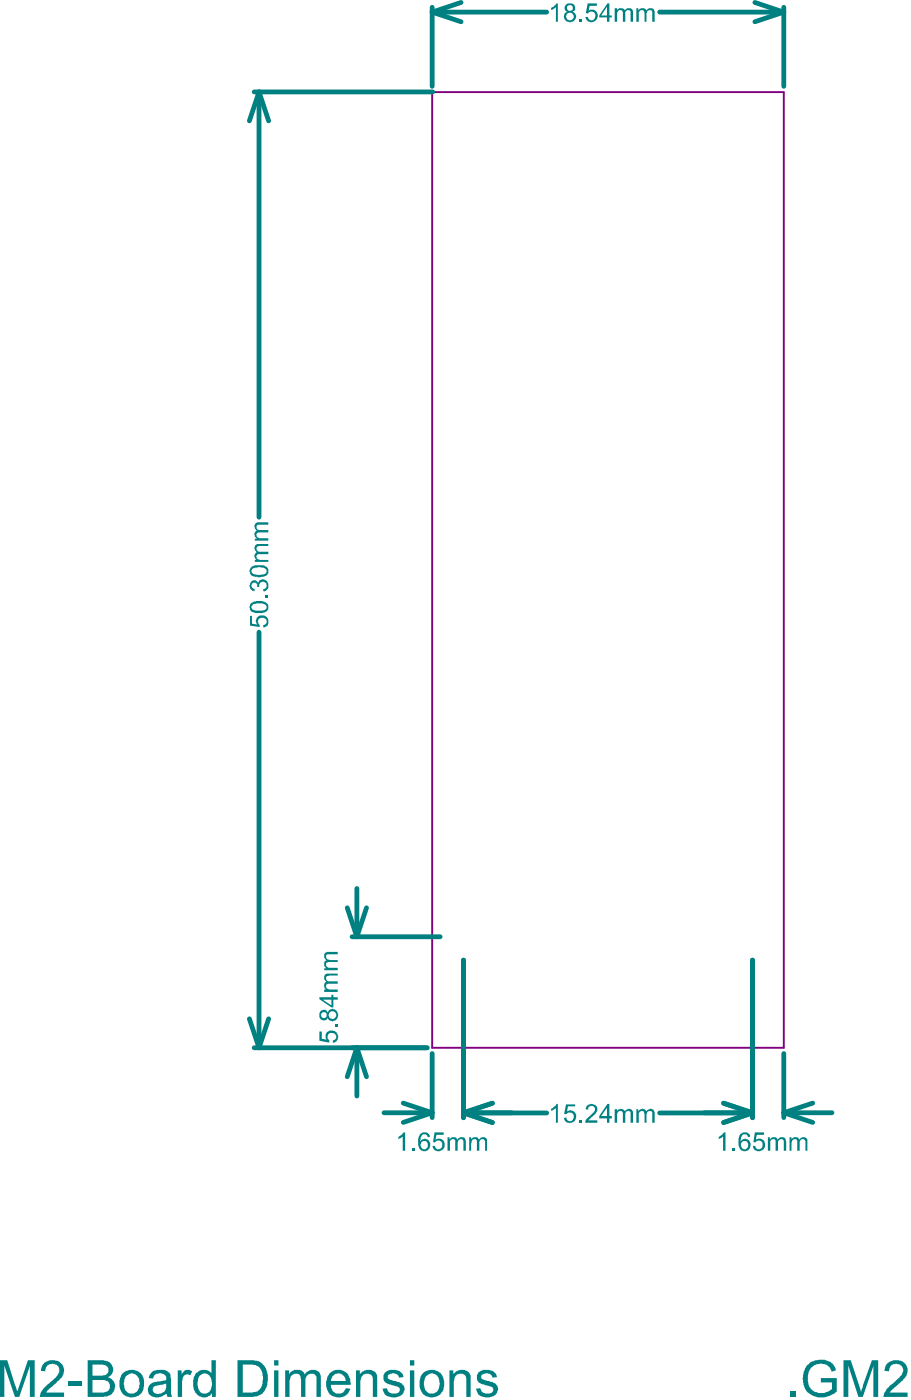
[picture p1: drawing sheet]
<svg xmlns="http://www.w3.org/2000/svg" width="159mm" height="245mm" viewBox="0 0 159 245" stroke-linecap="round" stroke-linejoin="round" font-family="sans-serif">
<path d="M75.6 16.1h61.6v167.4h-61.6z" fill="none" stroke="#800080" stroke-width=".33"/>
<g fill="none" stroke="#008080" stroke-width=".84">
<path d="M44.5 16.1h31.2M45.3 16.1l1.7 5.1M45.3 16.1v74.5M45.3 16.1l-1.7 5.1M75.6 1.3v13.8M75.6 2.1l5.1 1.7M75.6 2.1h20.1M80.7 .4l-5.1 1.7M115.5 2.1h21.7M132.1 .4l5.1 1.7M137.2 1.3v13.8M137.2 2.1l-5.1 1.7"/>
<path d="M45.3 110.7v72.8M60.8 159l1.7 5.1M62.5 155.6v8.5M64.2 159l-1.7 5.1M43.6 178.4l1.7 5.1M47 178.4l-1.7 5.1M61.6 164.1h15.4M81.1 168.1v27.7M131.7 168.1v27.7M44.5 183.5h30.3M62.5 183.5l1.7 5.1M62.5 183.5l-1.7 5.1"/>
<path d="M62.5 183.5v8.5M67.2 194.9h8.4M70.6 193.2l5 1.7M75.6 184.5v11.2M75.6 194.9l-5 1.7M81.1 194.9l5.1 1.7M81.1 194.9h14.6M86.2 193.2l-5.1 1.7M115.5 194.9h16.2M126.7 193.2l5 1.7M131.7 194.9l-5 1.7M137.2 184.5v11.2"/>
<path d="M137.2 194.9h8.4M137.2 194.9l5 1.7M142.2 193.2l-5 1.7"/>
</g>
<g fill="#008080">
<path d="M43.8 107.9h.3v1.3l.9 .2a1.06 1.06 0 0 1 .6-1.6 1.06 1.06 0 0 1 1.4 1 .89 .89 0 0 1-.9 1.1l-.1-.4a.65 .65 0 0 0 .7-.8 .65 .65 0 0 0-.8-.5 .69 .69 0 0 0-.7 .5 .69 .69 0 0 0 .2 .8v.3l-1.6-.2z"/>
<path d="M46.5 104.1h.5v.6h-.5z"/>
<path d="M44 101.8l.7-.2 .5 .4a.94 .94 0 0 1 1.1-.4 .94 .94 0 0 1 .7 1v.4l-.5 .5-.4 .1-.1-.4a.67 .67 0 0 0 .7-.7 .67 .67 0 0 0-.8-.6 .67 .67 0 0 0-.5 .8v.1h-.4a.53 .53 0 0 0-.2-.7 .53 .53 0 0 0-.7 .3 .53 .53 0 0 0 .3 .7h.2l-.1 .5a1.05 1.05 0 0 1-.5-1.8z"/>
<path d="M44.9 95.3h2.1v.3h-1.6a.51 .51 0 0 0-.5 .5 .51 .51 0 0 0 .5 .5h1.6v.4h-1.6a.47 .47 0 0 0-.5 .5 .47 .47 0 0 0 .5 .5l1.6 .1v.3h-2.4v-.3h.3a.75 .75 0 0 1-.4-.7 .75 .75 0 0 1 .4-.7 .82 .82 0 0 1 0-1.4z"/>
<path d="M44.9 91.6l2.1-.1v.4h-1.6a.44 .44 0 0 0-.5 .3 .44 .44 0 0 0 .3 .5l1.8 .1v.4h-1.6a.51 .51 0 0 0-.5 .5 .51 .51 0 0 0 .5 .6h1.6v.4h-2.4v-.4h.3a1.01 1.01 0 0 1-.1-1.3l.1-.1a.79 .79 0 0 1 0-1.3z"/>
<path d="M55.9 180.6h.4v1.3l.9 .2a1.06 1.06 0 0 1 .2-1.4 1.06 1.06 0 0 1 1.5 .1 1.01 1.01 0 0 1 .3 1.1 1.01 1.01 0 0 1-.9 .7v-.4a.66 .66 0 0 0 .5-.9 .66 .66 0 0 0-.9-.4 .68 .68 0 0 0-.6 .5 .68 .68 0 0 0 .4 .8l-.1 .4-1.7-.3z"/>
<path d="M58.7 179.4h.4v.5h-.4z"/>
<path d="M57 170.6l2.1-.1v.3h-1.4a.52 .52 0 0 0-.6 .6 .52 .52 0 0 0 .7 .5h1.3v.4h-1.5a.47 .47 0 0 0-.5 .4 .47 .47 0 0 0 .4 .5l1.6 .1v.4h-2.4v-.4h.4a.85 .85 0 0 1 0-1.4h.1a.82 .82 0 0 1-.2-1.3z"/>
<path d="M57 166.8l2.1-.1v.4h-1.4a.48 .48 0 0 0-.6 .4 .48 .48 0 0 0 .5 .6h1.5v.4h-1.5a.51 .51 0 0 0-.5 .5 .51 .51 0 0 0 .5 .5h1.5v.4h-2.4v-.3h.4a.91 .91 0 0 1-.1-1.4l.2-.1a.84 .84 0 0 1-.2-1.3z"/>
<path d="M96.5 1.4l.4-.2 .5-.6h.2v3.2h-.3v-2.5l-.8 .5z"/>
<path d="M101.4 3.4h.5v.4h-.5z"/>
<path d="M102.9 .6h1.6v.4h-1.3l-.2 .9a1.03 1.03 0 0 1 1.3 .1 1.03 1.03 0 0 1 .2 1.3 1.06 1.06 0 0 1-1.2 .6 1.06 1.06 0 0 1-.9-.9h.5a.68 .68 0 0 0 .7 .6 .68 .68 0 0 0 .6-.8 .69 .69 0 0 0-.5-.7 .69 .69 0 0 0-.7 .3l-.5-.1z"/>
<path d="M107.6 1.4h.4v.4a.84 .84 0 0 1 1.4 0v.1a.75 .75 0 0 1 .8-.5 .75 .75 0 0 1 .6 .8v1.6h-.4v-1.4a.49 .49 0 0 0-.6-.6 .49 .49 0 0 0-.4 .7v1.3h-.4v-1.5a.47 .47 0 0 0-.4-.5 .47 .47 0 0 0-.5 .4l-.1 1.6h-.4z"/>
<path d="M111.4 1.4h.3v.4a.86 .86 0 0 1 1.5 .1 .75 .75 0 0 1 .8-.5 .75 .75 0 0 1 .6 .8v1.6h-.4v-1.4a.48 .48 0 0 0-.4-.7 .48 .48 0 0 0-.6 .5v1.6h-.4v-1.5a.52 .52 0 0 0-.6-.5 .52 .52 0 0 0-.4 .7v1.3h-.4z"/>
<path d="M96.5 194.1l.6-.3 .3-.5h.2v3.3h-.3v-2.5l-.8 .4z"/>
<path d="M99.1 193.4h1.6v.4h-1.3l-.2 .9a1.05 1.05 0 0 1 1.6 .4 1.05 1.05 0 0 1-.6 1.4 1.07 1.07 0 0 1-1.5-.5v-.2l.5-.1a.6 .6 0 0 0 .5 .6 .6 .6 0 0 0 .6-.4 .7 .7 0 0 0-.2-1 .7 .7 0 0 0-.9 .2h-.5z"/>
<path d="M101.4 196.1h.5v.5h-.5z"/>
<path d="M102.9 193.5a1.25 1.25 0 0 1 1.6 .3v.1a1.39 1.39 0 0 1-.8 1.6l-.7 .7h1.6v.4h-2.2a1.66 1.66 0 0 1 1-1.2l.2-.4a.69 .69 0 0 0 .5-.7 .69 .69 0 0 0-.6-.6h-.1a.46 .46 0 0 0-.4 .6h-.5v-.3z"/>
<path d="M107.6 194.3h.4v.3a.76 .76 0 0 1 1.2-.2l.2 .2a.76 .76 0 0 1 .8-.4 .76 .76 0 0 1 .6 .7v1.7h-.4v-1.5a.41 .41 0 0 0-.1-.5 .41 .41 0 0 0-.5 0l-.4 .3v1.7h-.4v-1.5a.51 .51 0 0 0-.4-.5 .51 .51 0 0 0-.6 .4v1.6h-.4z"/>
<path d="M111.4 194.3h.3v.3a.91 .91 0 0 1 1.5 0 .77 .77 0 0 1 .8-.4 .77 .77 0 0 1 .6 .8v1.6h-.4v-1.5a.34 .34 0 0 0 0-.4 .34 .34 0 0 0-.4-.1h-.1a.6 .6 0 0 0-.5 .7v1.3h-.4v-1.5a.47 .47 0 0 0-.3-.5 .47 .47 0 0 0-.5 .2l-.2 .1v1.7h-.4z"/>
<path d="M69.7 199.1l.6-.4 .4-.4h.2v3.2h-.4v-2.5l-.7 .5z"/>
<path d="M72.2 201.1h.4v.4h-.4z"/>
<path d="M76.1 198.3h1.6v.4h-1.3l-.2 .9a1.1 1.1 0 0 1 1.6 .6 1.1 1.1 0 0 1-.9 1.4h-.1a1.02 1.02 0 0 1-1.1-.9h.4a.66 .66 0 0 0 .9 .6 .66 .66 0 0 0 .4-1 .68 .68 0 0 0-.5-.5 .68 .68 0 0 0-.8 .3l-.3-.1z"/>
<path d="M78.3 199.2h.4v.3a.84 .84 0 0 1 1.3 0v.1a.87 .87 0 0 1 1.5-.1v2h-.4v-1.4a.47 .47 0 0 0-.4-.6 .47 .47 0 0 0-.5 .4l-.1 1.6h-.4v-1.6a.47 .47 0 0 0-.6-.4 .47 .47 0 0 0-.3 .6v1.4h-.5z"/>
<path d="M82.1 199.2h.4v.3a.84 .84 0 0 1 1.3 0v.1a.75 .75 0 0 1 .9-.5 .75 .75 0 0 1 .5 .8v1.6h-.3v-1.4a.52 .52 0 0 0-.6-.6 .52 .52 0 0 0-.4 .7v1.3h-.4v-1.5a.47 .47 0 0 0-.5-.5 .47 .47 0 0 0-.5 .6v1.4h-.4z"/>
<path d="M138.4 243.7h.9v.9h-.9z"/>
<path d="M141.7 238.6l.3-.1a4.5 4.5 0 0 1 2.8-.2l.1 .1a1.09 1.09 0 0 1 1 .7l.3 .5 .1 .4-.8 .2a1.71 1.71 0 0 0-2.2-1.3 2.06 2.06 0 0 0-1.8 1.8 2.63 2.63 0 0 0 1.2 3.1 2.78 2.78 0 0 0 2.7-.4l.2-.1v-1.2h-1.9v-.8h2.8v2.4l-.3 .2a3.7 3.7 0 0 1-5.3-.7 4.2 4.2 0 0 1-.3-2.1v-.8l.2-.3a1.49 1.49 0 0 1 .8-1.1z"/>
<path d="M147.6 238.2h1.3l1.8 5.5 1.9-5.5h1.1v6.4h-.8v-5.4l-1.9 5.4h-.7l-1.8-5.5v5.5h-.9z"/>
<path d="M155.4 238.6h.1a2.22 2.22 0 0 1 3.2 .6 2.28 2.28 0 0 1-1 2.8l-1.1 .9-.9 1h3.2v.7h-4.3a3.7 3.7 0 0 1 1.9-2.5l.2-.2a3.3 3.3 0 0 0 1.4-2 1.27 1.27 0 0 0-1.4-1.1 1.27 1.27 0 0 0-1.1 1.4l-.8-.1 .1-.4a1.45 1.45 0 0 1 .5-1.1z"/>
<path d="M125.8 199.1l.6-.4 .3-.4h.3v3.2h-.4v-2.5l-.7 .5z"/>
<path d="M128.2 201.1h.5v.4h-.5z"/>
<path d="M132.1 198.3h1.6v.4h-1.2l-.2 .9a1.1 1.1 0 0 1 1.6 .6 1.1 1.1 0 0 1-.9 1.4h-.1a1 1 0 0 1-1.1-.8l.4-.1a.65 .65 0 0 0 .8 .6 .65 .65 0 0 0 .5-.9 .68 .68 0 0 0-.5-.6 .68 .68 0 0 0-.8 .3l-.3-.1z"/>
<path d="M134.4 199.2h.3v.3a.84 .84 0 0 1 1.4 0v.1a.8 .8 0 0 1 .9-.4 .8 .8 0 0 1 .6 .7v1.6h-.4v-1.4a.52 .52 0 0 0-.5-.6 .52 .52 0 0 0-.5 .6v1.4h-.4v-1.6a.47 .47 0 0 0-.6-.4 .47 .47 0 0 0-.4 .6v1.4h-.4z"/>
<path d="M138.2 199.2h.3v.3a.84 .84 0 0 1 1.4 0v.1a.75 .75 0 0 1 .8-.5 .75 .75 0 0 1 .6 .8v1.6h-.3v-1.4a.52 .52 0 0 0-.6-.6 .52 .52 0 0 0-.4 .7v1.3h-.5v-1.5a.47 .47 0 0 0-.4-.5 .47 .47 0 0 0-.5 .5l-.1 1.5h-.3z"/>
<path d="M0 238.2h1.3l1.7 5.5 1.9-5.5h1.2v6.4h-.9v-5.4l-1.8 5.4h-.8l-1.8-5.5v5.5h-.8z"/>
<path d="M7.8 238.6a2.31 2.31 0 0 1 3.2 .6 2.06 2.06 0 0 1-.9 2.7l-1.8 1.6-.2 .4h3.1v.7h-4.2a3 3 0 0 1 1.6-2.3l.1-.1a4.2 4.2 0 0 0 1.7-2 1.14 1.14 0 0 0-1.5-1.3 1.22 1.22 0 0 0-1 1.3l-.7-.1 .2-1z"/>
<path d="M12 241.9h2.4v.8h-2.4z"/>
<path d="M31.1 240h.7v.7l.1-.1a1.07 1.07 0 0 1 1.7-.4l-.3 .6a.86 .86 0 0 0-.9 0 .86 .86 0 0 0-.4 .9l-.1 2.9h-.8z"/>
<path d="M49.9 240h.7v.7a1.65 1.65 0 0 1 2.8 0 1.58 1.58 0 0 1 2.7 0l.1 3.9h-.8v-2.9a.89 .89 0 0 0-.5-1.1 .89 .89 0 0 0-1.1 .3l-.2 .1-.1 .4v3.2h-.8v-3.1a.95 .95 0 0 0-.7-.9 .95 .95 0 0 0-1.1 .4l-.2 .8v2.8h-.8z"/>
<path d="M62.3 240h.7v.7a1.73 1.73 0 0 1 3 .2v3.7h-.7v-2.7a1.07 1.07 0 0 0-1-1.3 1.07 1.07 0 0 0-1.1 1.1l-.1 2.9h-.8z"/>
<path d="M67.6 240.2a2.66 2.66 0 0 1 2.5 0l.3 .3 .3 .7-.8 .1a1.23 1.23 0 0 0-2-.4 .62 .62 0 0 0 .7 .8l.5 .2a2.4 2.4 0 0 1 1.6 .8 1.4 1.4 0 0 1-1.2 1.9 2.79 2.79 0 0 1-2.1-.4l-.5-1 .8-.1a1.26 1.26 0 0 0 1 1 1.26 1.26 0 0 0 1.3-.6 .6 .6 0 0 0-.7-.7l-.2-.1a3.6 3.6 0 0 1-1.8-.8 1.37 1.37 0 0 1 .3-1.7z"/>
<path d="M78.7 240h.6v.7a1.73 1.73 0 0 1 3.1 .2v3.7h-.8v-2.7a1.07 1.07 0 0 0-1-1.3 1.07 1.07 0 0 0-1.1 1.2l-.1 2.8h-.7z"/>
<path d="M84 240.2a2.66 2.66 0 0 1 2.4 0l.4 .3 .2 .7-.7 .1a1.23 1.23 0 0 0-2.1-.4 .62 .62 0 0 0 .7 .8l.5 .2a2.4 2.4 0 0 1 1.6 .8 1.4 1.4 0 0 1-1.2 1.9 2.79 2.79 0 0 1-2.1-.4l-.4-1 .8-.1a1.26 1.26 0 0 0 1 1 1.26 1.26 0 0 0 1.2-.6 .6 .6 0 0 0-.6-.7l-.3-.1a3.6 3.6 0 0 1-1.8-.8 1.37 1.37 0 0 1 .4-1.7z"/>
<path d="M44.3 105.8a.64 .64 0 0 0-.2 .8 .64 .64 0 0 0 .7 .3h.4a1.48 1.48 0 0 0 1.4-.3 .45 .45 0 0 0-.1-.7 2.95 2.95 0 0 0-2.2-.1zM44.1 105.5l1-.3a1.65 1.65 0 0 1 1.9 .8 1.14 1.14 0 0 1-1.2 1.4h-.1a2.42 2.42 0 0 1-1.7-.3 1.02 1.02 0 0 1 .1-1.6z"/>
<path d="M44.2 99.6a.61 .61 0 0 0-.1 .7 .61 .61 0 0 0 .7 .3h1a.63 .63 0 0 0 .8-.4 .63 .63 0 0 0-.4-.8l-1.1-.1zM44 99.2l.6-.2h.5a1.65 1.65 0 0 1 1.9 .8 1.03 1.03 0 0 1-1 1.2l-.6 .1a2.16 2.16 0 0 1-1.5-.4 .99 .99 0 0 1 .1-1.5z"/>
<path d="M56.5 177.3a.53 .53 0 0 0-.2 .8 .53 .53 0 0 0 .8 0 .53 .53 0 0 0-.2-.8zM57.5 177.8a.7 .7 0 0 0 1.4 0 .7 .7 0 0 0-1.4 0zM56.2 176.9l.5-.1a.42 .42 0 0 1 .6 .4v.2a.95 .95 0 0 1 1.3-.6 .95 .95 0 0 1 .5 1.2 .48 .48 0 0 1-.3 .6 .95 .95 0 0 1-1.5-.4 .78 .78 0 0 1-1 .4 .78 .78 0 0 1-.4-1l.1-.4z"/>
<path d="M56.5 175.1l1.5 1v-1zM55.9 174.6h2.1v-.4h.3v.4h.8v.5h-.8v1.3h-.3l-2.1-1.4z"/>
<path d="M99.3 1a.54 .54 0 0 0 .2 .9 .54 .54 0 0 0 .8-.4 .55 .55 0 0 0-.3-.6 .55 .55 0 0 0-.7 .1zM99.1 2.9a.68 .68 0 0 0 1.3 0 .68 .68 0 0 0-1.3 0zM99.1 .8a.94 .94 0 0 1 1.1-.1 .94 .94 0 0 1 .4 1.1l-.3 .2a.99 .99 0 0 1 .4 1.4 .99 .99 0 0 1-1.5 .3 .91 .91 0 0 1-.5-.9 .91 .91 0 0 1 .6-.8 .72 .72 0 0 1-.5-.5 .72 .72 0 0 1 .3-.7z"/>
<path d="M106.2 1.2l-1 1.5h1zM106.3 .6h.4v2.1h.4v.4h-.4v.7h-.5v-.7h-1.3v-.4z"/>
<path d="M106.2 194l-1 1.4h1zM106.3 193.3h.4v2.1h.4v.5h-.4v.7h-.5v-.7h-1.3v-.5z"/>
<path d="M73.7 198.5a1 1 0 0 1 1.6 .6l-.4 .1a.64 .64 0 0 0-.7-.5 .64 .64 0 0 0-.6 .6l-.1 .5a1.01 1.01 0 0 1 1.4-.2 1.01 1.01 0 0 1 .3 1.3 .99 .99 0 0 1-1.1 .7 .99 .99 0 0 1-.8-.9 2.2 2.2 0 0 1 .4-2.2zM73.9 199.9a.73 .73 0 0 0-.2 .9 .73 .73 0 0 0 .8 .4 .8 .8 0 0 0 0-1.4z"/>
<path d="M129.6 198.6a1.13 1.13 0 0 1 1.7 .2v.3l-.4 .1a.6 .6 0 0 0-.5-.6 .6 .6 0 0 0-.6 .6l-.2 .6a1.01 1.01 0 0 1 1.4-.2 1.01 1.01 0 0 1 .3 1.3 .99 .99 0 0 1-1.1 .7 .99 .99 0 0 1-.9-.9v-.1a3 3 0 0 1 .3-2zM129.9 199.9a.73 .73 0 0 0-.1 .9 .73 .73 0 0 0 .8 .4 .8 .8 0 0 0-.1-1.4z"/>
<path d="M16.2 239v1.9h1.7a1.03 1.03 0 0 0 1.1-1.2l-.2-.4-.8-.3zM16.2 241.7v2.2h1.8a1.17 1.17 0 0 0 1.2-1.3 1.03 1.03 0 0 0-1.2-.9zM15.3 238.2h2.5a1.76 1.76 0 0 1 2 1.9l-.2 .6-.7 .5a1.74 1.74 0 0 1 1.3 1.7 1.74 1.74 0 0 1-1.5 1.7h-3.4z"/>
<path d="M22 241a2.37 2.37 0 0 0 .3 2.9 1.33 1.33 0 0 0 1.4 0 1.33 1.33 0 0 0 .7-1.3 1.65 1.65 0 0 0-.8-1.9 1.5 1.5 0 0 0-1.6 .3zM21.8 240.2a2.28 2.28 0 0 1 3 .6 3.3 3.3 0 0 1 0 3.2 2.17 2.17 0 0 1-3.7-.6 3 3 0 0 1 .7-3.2z"/>
<path d="M27 242.8a.85 .85 0 0 0 0 1.1 .85 .85 0 0 0 1.1 .1 1.33 1.33 0 0 0 1-1.7l-.7 .2zM26.7 240.2a3.6 3.6 0 0 1 2.5-.1l.5 .3 .1 .4 .1 3.3 .2 .5h-.8l-.1-.6a2.58 2.58 0 0 1-2.9 .4 1.4 1.4 0 0 1-.3-1.5 1.4 1.4 0 0 1 1.2-.9l1.7-.2a.7 .7 0 0 0 .2-.8 .7 .7 0 0 0-.7-.4l-.6-.1a1.01 1.01 0 0 0-1 .9l-.7-.1 .1-.5z"/>
<path d="M34.4 240.4a1.81 1.81 0 0 1 2.6 .1v-2.3h.8v6.4h-.7v-.6a1.78 1.78 0 0 1-1.8 .7 1.78 1.78 0 0 1-1.3-1.3 3.2 3.2 0 0 1 .4-3zM34.9 240.9l-.1 .2a2.58 2.58 0 0 0 .4 2.8 1.2 1.2 0 0 0 1.2 0 1.2 1.2 0 0 0 .6-1.1 2.78 2.78 0 0 0-.4-2h-.2a.95 .95 0 0 0-1.4 .1z"/>
<path d="M42.5 239v4.9h1.7a1.89 1.89 0 0 0 1.8-2 2.58 2.58 0 0 0-.8-2.6l-.4-.2-.5-.1zM41.6 238.2h2.5a2.46 2.46 0 0 1 2.7 2.3 3.7 3.7 0 0 1-1 3.6l-.9 .5h-.5h-2.8z"/>
<path d="M48 238.2h.7v.9h-.7zM48 240h.7v4.6h-.7z"/>
<path d="M58.3 240.9l-.4 1h2.6a1.34 1.34 0 0 0-.8-1.3 1.34 1.34 0 0 0-1.4 .3zM57.8 240.4a2.21 2.21 0 0 1 2.4-.3 2.21 2.21 0 0 1 1.2 2.2v.2h-3.5a1.35 1.35 0 0 0 1.1 1.5 1.35 1.35 0 0 0 1.5-.9l.8 .1a2.15 2.15 0 0 1-1.7 1.5 2.15 2.15 0 0 1-2.1-.8 3 3 0 0 1 .3-3.5z"/>
<path d="M71.8 238.2h.7v.9h-.7zM71.8 240h.7v4.6h-.7z"/>
<path d="M74.5 241v.1a2.24 2.24 0 0 0 .4 2.8 1.33 1.33 0 0 0 1.4 0 1.33 1.33 0 0 0 .6-1.3l.1-.4a1.66 1.66 0 0 0-1.3-1.7l-.5 .1zM74.3 240.2h.2a2.23 2.23 0 0 1 2.4 .1 2.23 2.23 0 0 1 .8 2.2 2.19 2.19 0 0 1-2.4 2.2 2.19 2.19 0 0 1-1.9-2.7v-.2a2.1 2.1 0 0 1 .9-1.6z"/>
</g>
</svg>
